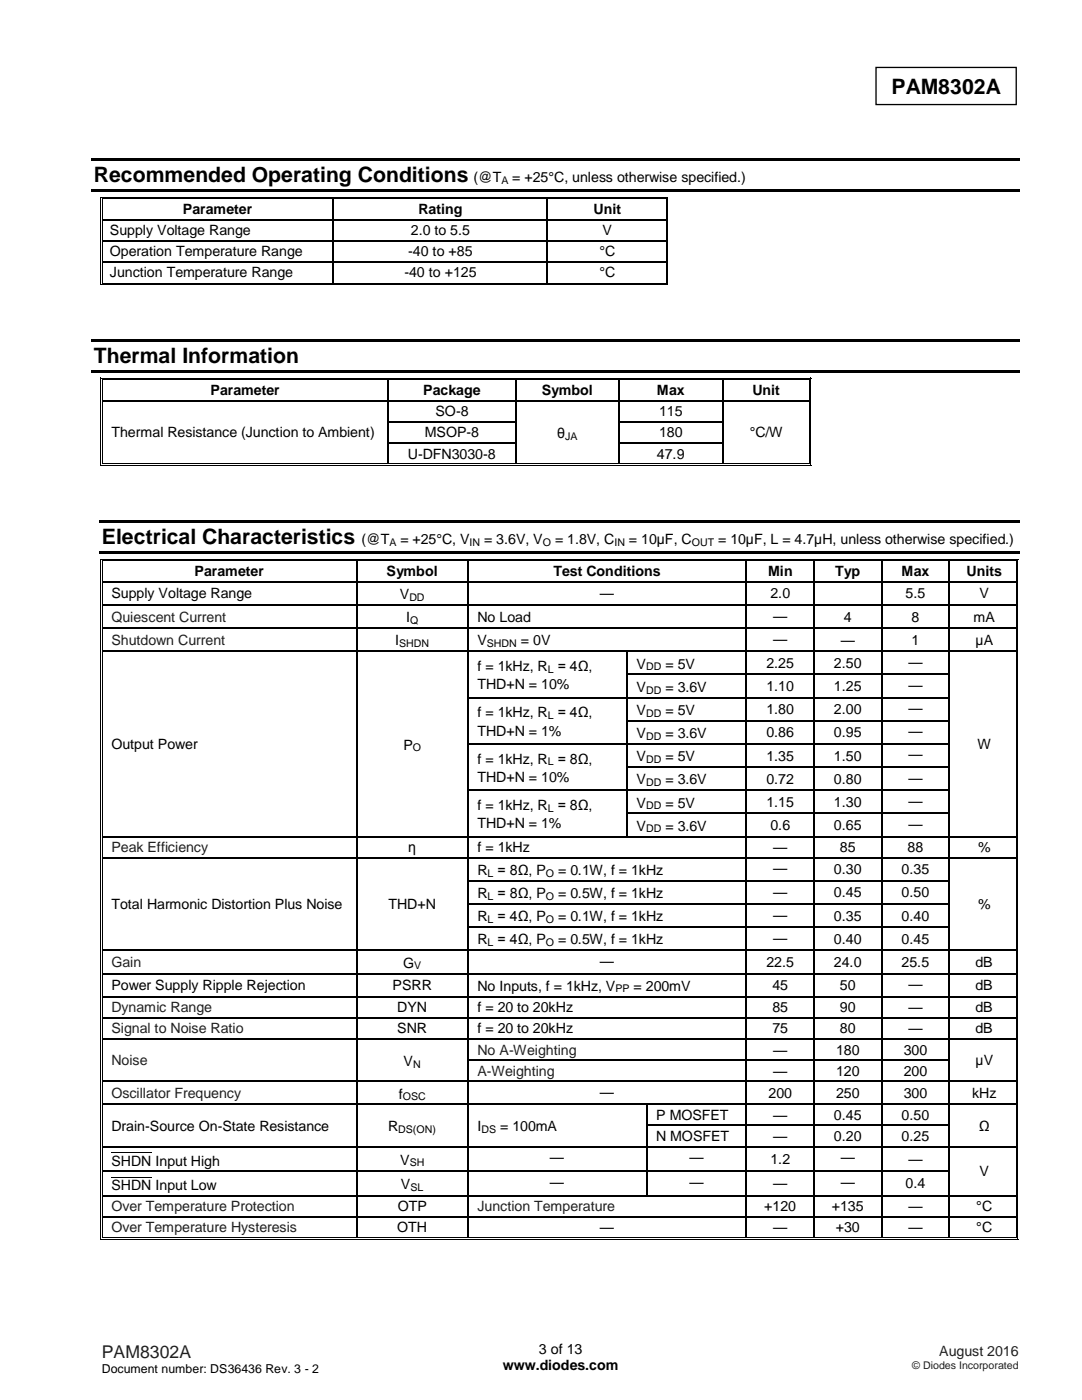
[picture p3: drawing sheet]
<svg xmlns="http://www.w3.org/2000/svg" width="216mm" height="279mm" viewBox="0 0 216 279" stroke-linecap="round" stroke-linejoin="round" font-family="sans-serif">
<defs><g id="words">
<g font-size="4.2">
<text x="177.9" y="18.8">PAM8302A</text>
<text x="18.7" y="36.4">Recommended Operating Conditions</text>
<text x="18.7" y="72.5">Thermal Information</text>
<text x="20.3" y="108.6">Electrical Characteristics</text>
</g>
<text font-size="3.5" fill="#231f20" x="20.3" y="270.9">PAM8302A</text>
<g font-size="2.8">
<text x="94.5" y="36.4">(@T</text>
<text x="102.2" y="36.4">= +25°C, unless otherwise specified.)</text>
<text x="21.9" y="47">Supply Voltage Range</text>
<text x="36.5" y="42.7">Parameter</text>
<text x="82" y="47">2.0 to 5.5</text>
<text x="83.5" y="42.7">Rating</text>
<text x="118.4" y="42.7">Unit</text>
<text x="120.3" y="47">V</text>
<text x="21.9" y="51.1">Operation Temperature Range</text>
<text x="81.5" y="51.1">-40 to +85</text>
<text x="119.6" y="51.1">°C</text>
<text x="21.9" y="55.4">Junction Temperature Range</text>
<text x="80.7" y="55.4">-40 to +125</text>
<text x="119.6" y="55.4">°C</text>
<text x="42" y="78.8">Parameter</text>
<text x="84.4" y="78.8">Package</text>
<text x="86.9" y="83.1">SO-8</text>
<text x="108.1" y="78.8">Symbol</text>
<text x="131.1" y="78.8">Max</text>
<text x="131.5" y="83.1">115</text>
<text x="150.1" y="78.8">Unit</text>
<text x="22.2" y="87.3">Thermal Resistance (Junction to Ambient)</text>
<text x="84.8" y="87.3">MSOP-8</text>
<text x="111.2" y="87.4">θ</text>
<text x="131.5" y="87.3">180</text>
<text x="149.6" y="87.3">°C/W</text>
<text x="81.4" y="91.5">U-DFN3030-8</text>
<text x="131.1" y="91.5">47.9</text>
<text x="72.2" y="108.6">(@T</text>
<text x="79.9" y="108.6">= +25°C, V</text>
<text x="96.6" y="108.6">= 3.6V, V</text>
<text x="110.8" y="108.6">= 1.8V, C</text>
<text x="125.5" y="108.6">= 10µF, C</text>
<text x="143.3" y="108.6">= 10µF, L = 4.7µH, unless otherwise specified.)</text>
<text x="22.2" y="119.4">Supply Voltage Range</text>
<text x="38.8" y="115">Parameter</text>
<text x="77.1" y="115">Symbol</text>
<text x="79.8" y="119.6">V</text>
<text x="110.5" y="115">Test Conditions</text>
<text x="119.7" y="119.4">—</text>
<text x="153.3" y="115">Min</text>
<text x="153.7" y="119.4">2.0</text>
<text x="166.7" y="115">Typ</text>
<text x="179.9" y="115">Max</text>
<text x="180.7" y="119.4">5.5</text>
<text x="192.9" y="115">Units</text>
<text x="195.4" y="119.4">V</text>
<text x="81" y="124.2">I</text>
<text x="95.3" y="124.1">No Load</text>
<text x="154.3" y="123.8">—</text>
<text x="168.4" y="124.1">4</text>
<text x="181.9" y="124.1">8</text>
<text x="194.3" y="124.1">mA</text>
<text x="78.8" y="128.8">I</text>
<text x="95.3" y="128.8">V</text>
<text x="103.9" y="128.8">= 0V</text>
<text x="154.3" y="128.5">—</text>
<text x="167.8" y="128.7">—</text>
<text x="181.9" y="128.7">1</text>
<text x="194.6" y="128.7">µA</text>
<text x="95.3" y="134">f = 1kHz, R = 4Ω,</text>
<text x="95.3" y="137.6">THD+N = 10%</text>
<text x="127" y="133.5">V</text>
<text x="132.8" y="133.5">= 5V</text>
<text x="152.9" y="133.3">2.25</text>
<text x="152.9" y="137.9">1.10</text>
<text x="166.4" y="133.3">2.50</text>
<text x="166.4" y="137.9">1.25</text>
<text x="181.3" y="133.1">—</text>
<text x="181.3" y="137.7">—</text>
<text x="95.3" y="143.2">f = 1kHz, R = 4Ω,</text>
<text x="127" y="138.1">V</text>
<text x="127" y="142.7">V</text>
<text x="132.8" y="138.1">= 3.6V</text>
<text x="132.8" y="142.7">= 5V</text>
<text x="152.9" y="142.6">1.80</text>
<text x="166.4" y="142.6">2.00</text>
<text x="181.3" y="142.3">—</text>
<text x="22.2" y="149.5">Output Power</text>
<text x="80.5" y="149.6">P</text>
<text x="95.3" y="146.8">THD+N = 1%</text>
<text x="127" y="147.3">V</text>
<text x="132.8" y="147.3">= 3.6V</text>
<text x="152.9" y="147.2">0.86</text>
<text x="166.4" y="147.2">0.95</text>
<text x="181.3" y="147">—</text>
<text x="195.1" y="149.5">W</text>
<text x="95.3" y="152.4">f = 1kHz, R = 8Ω,</text>
<text x="127" y="151.9">V</text>
<text x="132.8" y="151.9">= 5V</text>
<text x="152.9" y="151.8">1.35</text>
<text x="166.4" y="151.8">1.50</text>
<text x="181.3" y="151.6">—</text>
<text x="95.3" y="156.1">THD+N = 10%</text>
<text x="95.3" y="161.7">f = 1kHz, R = 8Ω,</text>
<text x="127" y="156.5">V</text>
<text x="127" y="161.2">V</text>
<text x="132.8" y="156.5">= 3.6V</text>
<text x="132.8" y="161.2">= 5V</text>
<text x="152.9" y="156.4">0.72</text>
<text x="152.9" y="161">1.15</text>
<text x="166.4" y="156.4">0.80</text>
<text x="166.4" y="161">1.30</text>
<text x="181.3" y="156.2">—</text>
<text x="181.3" y="160.8">—</text>
<text x="95.3" y="165.3">THD+N = 1%</text>
<text x="127" y="165.8">V</text>
<text x="132.8" y="165.8">= 3.6V</text>
<text x="153.7" y="165.6">0.6</text>
<text x="166.4" y="165.6">0.65</text>
<text x="181.3" y="165.5">—</text>
<text x="81.5" y="170.1">η</text>
<text x="95.3" y="170.1">f = 1kHz</text>
<text x="154.3" y="170.1">—</text>
<text x="167.6" y="170.1">85</text>
<text x="181.1" y="170.1">88</text>
<text x="195.1" y="170.1">%</text>
<text x="95.3" y="174.6">R = 8Ω, P</text>
<text x="95.3" y="179.3">R = 8Ω, P</text>
<text x="111.4" y="174.6">= 0.1W, f = 1kHz</text>
<text x="111.4" y="179.3">= 0.5W, f = 1kHz</text>
<text x="154.3" y="174.3">—</text>
<text x="154.3" y="178.9">—</text>
<text x="166.4" y="174.5">0.30</text>
<text x="166.4" y="179.1">0.45</text>
<text x="179.9" y="174.5">0.35</text>
<text x="179.9" y="179.1">0.50</text>
<text x="22.2" y="181.4">Total Harmonic Distortion Plus Noise</text>
<text x="77.5" y="181.4">THD+N</text>
<text x="95.3" y="183.9">R = 4Ω, P</text>
<text x="111.4" y="183.9">= 0.1W, f = 1kHz</text>
<text x="154.3" y="183.5">—</text>
<text x="166.4" y="183.8">0.35</text>
<text x="179.9" y="183.8">0.40</text>
<text x="195.1" y="181.4">%</text>
<text x="95.3" y="188.5">R = 4Ω, P</text>
<text x="111.4" y="188.5">= 0.5W, f = 1kHz</text>
<text x="154.3" y="188.2">—</text>
<text x="166.4" y="188.4">0.40</text>
<text x="179.9" y="188.4">0.45</text>
<text x="22.2" y="197.6">Power Supply Ripple Rejection</text>
<text x="78.3" y="197.6">PSRR</text>
<text x="80.5" y="193.1">G</text>
<text x="95.3" y="197.7">No Inputs, f = 1kHz, V</text>
<text x="119.7" y="192.8">—</text>
<text x="126.4" y="197.7">= 200mV</text>
<text x="152.9" y="193">22.5</text>
<text x="154.1" y="197.6">45</text>
<text x="166.4" y="193">24.0</text>
<text x="167.6" y="197.6">50</text>
<text x="179.9" y="193">25.5</text>
<text x="181.3" y="197.4">—</text>
<text x="194.6" y="193">dB</text>
<text x="194.6" y="197.6">dB</text>
<text x="79.3" y="202">DYN</text>
<text x="95.3" y="202">f = 20 to 20kHz</text>
<text x="154.1" y="202">85</text>
<text x="167.6" y="202">90</text>
<text x="181.3" y="202">—</text>
<text x="194.6" y="202">dB</text>
<text x="79.3" y="206.2">SNR</text>
<text x="95.3" y="206.2">f = 20 to 20kHz</text>
<text x="154.1" y="206.2">75</text>
<text x="167.6" y="206.2">80</text>
<text x="181.3" y="206.2">—</text>
<text x="194.6" y="206.2">dB</text>
<text x="80.5" y="212.7">V</text>
<text x="154.3" y="210.5">—</text>
<text x="154.3" y="214.7">—</text>
<text x="166.8" y="210.5">180</text>
<text x="166.8" y="214.7">120</text>
<text x="180.3" y="210.5">300</text>
<text x="180.3" y="214.7">200</text>
<text x="194.6" y="212.5">µV</text>
<text x="79.6" y="219.2">f</text>
<text x="119.7" y="218.9">—</text>
<text x="153.4" y="219.1">200</text>
<text x="166.8" y="219.1">250</text>
<text x="180.3" y="219.1">300</text>
<text x="194" y="219.1">kHz</text>
<text x="22.2" y="225.6">Drain-Source On-State Resistance</text>
<text x="77.4" y="225.8">R</text>
<text x="95.3" y="225.8">I</text>
<text x="99.8" y="225.8">= 100mA</text>
<text x="130.9" y="223.5">P MOSFET</text>
<text x="130.9" y="227.7">N MOSFET</text>
<text x="154.3" y="223.5">—</text>
<text x="154.3" y="227.7">—</text>
<text x="166.4" y="223.5">0.45</text>
<text x="166.4" y="227.7">0.20</text>
<text x="179.9" y="223.5">0.50</text>
<text x="179.9" y="227.7">0.25</text>
<text x="195.3" y="225.6">Ω</text>
<text x="22.2" y="232.6">SHD</text>
<text x="31" y="232.6">Input High</text>
<text x="79.9" y="232.4">V</text>
<text x="109.7" y="231.9">—</text>
<text x="137.6" y="231.9">—</text>
<text x="153.7" y="232.3">1.2</text>
<text x="167.8" y="231.9">—</text>
<text x="181.3" y="232.3">—</text>
<text x="22.2" y="237.5">SHD</text>
<text x="31" y="237.5">Input Low</text>
<text x="80" y="237.3">V</text>
<text x="109.7" y="236.8">—</text>
<text x="137.6" y="236.8">—</text>
<text x="154.3" y="237.2">—</text>
<text x="167.8" y="236.8">—</text>
<text x="180.7" y="237.2">0.4</text>
<text x="195.4" y="234.7">V</text>
<text x="79.3" y="245.9">OTH</text>
<text x="79.4" y="241.8">OTP</text>
<text x="119.7" y="245.9">—</text>
<text x="152.5" y="241.8">+120</text>
<text x="154.3" y="245.9">—</text>
<text x="166" y="241.8">+135</text>
<text x="166.8" y="245.9">+30</text>
<text x="181.3" y="241.8">—</text>
<text x="181.3" y="245.9">—</text>
<text x="194.8" y="241.8">°C</text>
<text x="194.8" y="245.9">°C</text>
<text x="100.3" y="273.5">www.diodes.com</text>
<text x="107.5" y="270.2">3 of 13</text>
</g>
<g font-size="2.8" fill="#231f20">
<text x="22.2" y="124.1">Quiescent Current</text>
<text x="22.2" y="128.7">Shutdown Current</text>
<text x="22.2" y="170.1">Peak Efficiency</text>
<text x="22.2" y="193">Gain</text>
<text x="22.2" y="202">Dynamic Range</text>
<text x="22.2" y="206.2">Signal to Noise Ratio</text>
<text x="22.2" y="212.5">Noise</text>
<text x="95.3" y="210.5">No A-Weighting</text>
<text x="95.3" y="214.7">A-Weighting</text>
<text x="22.2" y="219.1">Oscillator Frequency</text>
<text x="22.2" y="241.8">Over Temperature Protection</text>
<text x="22.2" y="245.9">Over Temperature Hysteresis</text>
<text x="95.3" y="241.8">Junction Temperature</text>
<text x="187.4" y="270.6">August 2016</text>
</g>
<text font-size="2.5" x="20.3" y="274">Document number: DS36436 Rev. 3 - 2</text>
<g font-size="2.1">
<text x="100.1" y="36.7">A</text>
<text x="112.8" y="87.8">JA</text>
<text x="77.7" y="109">A</text>
<text x="93.7" y="109">IN</text>
<text x="108.3" y="109">O</text>
<text x="122.6" y="109">IN</text>
<text x="138" y="109">OUT</text>
<text x="81.7" y="119.9">DD</text>
<text x="81.8" y="124.5">Q</text>
<text x="79.6" y="129.1">SHDN</text>
<text x="97.2" y="129.1">SHDN</text>
<text x="109.3" y="134.3">L</text>
<text x="128.9" y="133.8">DD</text>
<text x="109.3" y="143.5">L</text>
<text x="128.9" y="138.4">DD</text>
<text x="128.9" y="143">DD</text>
<text x="82.4" y="150">O</text>
<text x="128.9" y="147.6">DD</text>
<text x="109.3" y="152.8">L</text>
<text x="128.9" y="152.2">DD</text>
<text x="128.9" y="156.9">DD</text>
<text x="128.9" y="161.5">DD</text>
<text x="109.3" y="162">L</text>
<text x="128.9" y="166.1">DD</text>
<text x="97.3" y="174.9">L</text>
<text x="97.3" y="179.6">L</text>
<text x="108.9" y="174.9">O</text>
<text x="108.9" y="179.6">O</text>
<text x="97.3" y="184.2">L</text>
<text x="108.9" y="184.2">O</text>
<text x="97.3" y="188.8">L</text>
<text x="108.9" y="188.8">O</text>
<text x="82.7" y="193.4">V</text>
<text x="122.8" y="198.1">PP</text>
<text x="82.4" y="213">N</text>
<text x="80.4" y="219.6">OSC</text>
<text x="79.5" y="226.1">DS(ON)</text>
<text x="96.1" y="226.1">DS</text>
<text x="81.8" y="232.7">SH</text>
<text x="81.9" y="237.7">SL</text>
</g>
<text font-size="2.1" fill="#231f20" x="182" y="273.2">© Diodes Incorporated</text>
</g></defs>
<path d="M174.8 13.5h28v7.4h-28z" fill="none" stroke="#000" stroke-width=".26"/>
<g fill="#000">
<path d="M18.2 31.5h185.2v.6h-185.2z" fill-rule="evenodd"/>
<path d="M18.2 37.7h185.2v.5h-185.2z" fill-rule="evenodd"/>
<path d="M20.1 39.3h.1v.5h-.1z" fill-rule="evenodd"/>
<path d="M20.1 39.3h.5v.1h-.5z" fill-rule="evenodd"/>
<path d="M20.4 39.6h.2v.2h-.2z" fill-rule="evenodd"/>
<path d="M20.4 39.6h.2v.2h-.2z" fill-rule="evenodd"/>
<path d="M66.3 39.8h.2z" fill-rule="evenodd"/>
<path d="M66.3 39.3h.5v.1h-.5z" fill-rule="evenodd"/>
<path d="M66.3 39.6h.5v.2h-.5z" fill-rule="evenodd"/>
<path d="M109.1 39.8h.3z" fill-rule="evenodd"/>
<path d="M109.1 39.3h.5v.1h-.5z" fill-rule="evenodd"/>
<path d="M109.1 39.6h.5v.2h-.5z" fill-rule="evenodd"/>
<path d="M132.8 39.3h.5v.1h-.5z" fill-rule="evenodd"/>
<path d="M132.8 39.6h.2v.2h-.2z" fill-rule="evenodd"/>
<path d="M132.8 39.6h.2v.2h-.2z" fill-rule="evenodd"/>
<path d="M133.2 39.3h.1v.5h-.1z" fill-rule="evenodd"/>
<path d="M20.1 43.7h.1v.2h-.1z" fill-rule="evenodd"/>
<path d="M20.1 47.9h.1v.3h-.1z" fill-rule="evenodd"/>
<path d="M20.1 52.2h.1v.2h-.1z" fill-rule="evenodd"/>
<path d="M20.1 56.4h.1v.5h-.1z" fill-rule="evenodd"/>
<path d="M20.1 56.7h.5v.2h-.5z" fill-rule="evenodd"/>
<path d="M20.4 43.7h.2v.2h-.2z" fill-rule="evenodd"/>
<path d="M20.4 47.9h.2v.3h-.2z" fill-rule="evenodd"/>
<path d="M20.4 52.2h.2v.2h-.2z" fill-rule="evenodd"/>
<path d="M20.4 56.4h.2v.2h-.2z" fill-rule="evenodd"/>
<path d="M20.4 56.4h.2v.2h-.2z" fill-rule="evenodd"/>
<path d="M66.3 43.7h.2v.2h-.2z" fill-rule="evenodd"/>
<path d="M66.3 47.9h.2v.3h-.2z" fill-rule="evenodd"/>
<path d="M66.3 52.2h.2v.2h-.2z" fill-rule="evenodd"/>
<path d="M66.3 56.4h.5v.2h-.5z" fill-rule="evenodd"/>
<path d="M66.3 56.7h.5v.2h-.5z" fill-rule="evenodd"/>
<path d="M109.1 43.7h.3v.2h-.3z" fill-rule="evenodd"/>
<path d="M109.1 47.9h.3v.3h-.3z" fill-rule="evenodd"/>
<path d="M109.1 52.2h.3v.2h-.3z" fill-rule="evenodd"/>
<path d="M109.1 56.4h.5v.2h-.5z" fill-rule="evenodd"/>
<path d="M109.1 56.7h.5v.2h-.5z" fill-rule="evenodd"/>
<path d="M132.8 43.7h.2v.2h-.2z" fill-rule="evenodd"/>
<path d="M132.8 47.9h.2v.3h-.2z" fill-rule="evenodd"/>
<path d="M132.8 52.2h.2v.2h-.2z" fill-rule="evenodd"/>
<path d="M132.8 56.7h.5v.2h-.5z" fill-rule="evenodd"/>
<path d="M132.8 56.4h.2v.2h-.2z" fill-rule="evenodd"/>
<path d="M132.8 56.4h.2v.2h-.2z" fill-rule="evenodd"/>
<path d="M133.2 43.7h.1v.2h-.1z" fill-rule="evenodd"/>
<path d="M133.2 47.9h.1v.3h-.1z" fill-rule="evenodd"/>
<path d="M133.2 52.2h.1v.2h-.1z" fill-rule="evenodd"/>
<path d="M133.2 56.4h.1v.5h-.1z" fill-rule="evenodd"/>
<path d="M18.2 67.7h185.2v.5h-185.2z" fill-rule="evenodd"/>
<path d="M18.2 73.8h185.2v.5h-185.2z" fill-rule="evenodd"/>
<path d="M20.1 75.4h.1v.5h-.1z" fill-rule="evenodd"/>
<path d="M20.1 75.4h.5v.1h-.5z" fill-rule="evenodd"/>
<path d="M20.4 75.7h.2v.2h-.2z" fill-rule="evenodd"/>
<path d="M20.4 75.7h.2v.2h-.2z" fill-rule="evenodd"/>
<path d="M77.4 75.9h.2z" fill-rule="evenodd"/>
<path d="M77.4 75.4h.5v.1h-.5z" fill-rule="evenodd"/>
<path d="M77.4 75.7h.5v.2h-.5z" fill-rule="evenodd"/>
<path d="M102.8 75.9h.2z" fill-rule="evenodd"/>
<path d="M102.8 75.4h.5v.1h-.5z" fill-rule="evenodd"/>
<path d="M102.8 75.7h.5v.2h-.5z" fill-rule="evenodd"/>
<path d="M123.4 75.9h.3z" fill-rule="evenodd"/>
<path d="M123.4 75.4h.5v.1h-.5z" fill-rule="evenodd"/>
<path d="M123.4 75.7h.5v.2h-.5z" fill-rule="evenodd"/>
<path d="M144 75.9h.3z" fill-rule="evenodd"/>
<path d="M144 75.4h.6v.1h-.6z" fill-rule="evenodd"/>
<path d="M144 75.7h.6v.2h-.6z" fill-rule="evenodd"/>
<path d="M161.4 75.4h.5v.1h-.5z" fill-rule="evenodd"/>
<path d="M161.4 75.7h.2v.2h-.2z" fill-rule="evenodd"/>
<path d="M161.4 75.7h.2v.2h-.2z" fill-rule="evenodd"/>
<path d="M161.7 75.4h.2v.5h-.2z" fill-rule="evenodd"/>
<path d="M20.1 79.8h.1v.3h-.1z" fill-rule="evenodd"/>
<path d="M20.1 84.1h.1v.2h-.1z" fill-rule="evenodd"/>
<path d="M20.1 88.3h.1v.2h-.1z" fill-rule="evenodd"/>
<path d="M20.1 92.5h.1v.5h-.1z" fill-rule="evenodd"/>
<path d="M20.1 92.9h.5v.1h-.5z" fill-rule="evenodd"/>
<path d="M20.4 79.8h.2v.3h-.2z" fill-rule="evenodd"/>
<path d="M20.4 84.1h.2v.2h-.2z" fill-rule="evenodd"/>
<path d="M20.4 88.3h.2v.2h-.2z" fill-rule="evenodd"/>
<path d="M20.4 92.5h.2v.2h-.2z" fill-rule="evenodd"/>
<path d="M20.4 92.5h.2v.2h-.2z" fill-rule="evenodd"/>
<path d="M77.4 79.8h.2v.3h-.2z" fill-rule="evenodd"/>
<path d="M77.4 84.1h.2v.2h-.2z" fill-rule="evenodd"/>
<path d="M77.4 88.3h.2v.2h-.2z" fill-rule="evenodd"/>
<path d="M77.4 92.5h.5v.2h-.5z" fill-rule="evenodd"/>
<path d="M77.4 92.9h.5v.1h-.5z" fill-rule="evenodd"/>
<path d="M102.8 79.8h.2v.3h-.2z" fill-rule="evenodd"/>
<path d="M102.8 84.1h.2v.2h-.2z" fill-rule="evenodd"/>
<path d="M102.8 88.3h.2v.2h-.2z" fill-rule="evenodd"/>
<path d="M102.8 92.5h.5v.2h-.5z" fill-rule="evenodd"/>
<path d="M102.8 92.9h.5v.1h-.5z" fill-rule="evenodd"/>
<path d="M123.4 79.8h.3v.3h-.3z" fill-rule="evenodd"/>
<path d="M123.4 84.1h.3v.2h-.3z" fill-rule="evenodd"/>
<path d="M123.4 88.3h.3v.2h-.3z" fill-rule="evenodd"/>
<path d="M123.4 92.5h.5v.2h-.5z" fill-rule="evenodd"/>
<path d="M123.4 92.9h.5v.1h-.5z" fill-rule="evenodd"/>
<path d="M144 79.8h.3v.3h-.3z" fill-rule="evenodd"/>
<path d="M144 84.1h.3v.2h-.3z" fill-rule="evenodd"/>
<path d="M144 88.3h.3v.2h-.3z" fill-rule="evenodd"/>
<path d="M144 92.5h.6v.2h-.6z" fill-rule="evenodd"/>
<path d="M144 92.9h.6v.1h-.6z" fill-rule="evenodd"/>
<path d="M161.4 79.8h.2v.3h-.2z" fill-rule="evenodd"/>
<path d="M161.4 84.1h.2v.2h-.2z" fill-rule="evenodd"/>
<path d="M161.4 88.3h.2v.2h-.2z" fill-rule="evenodd"/>
<path d="M161.4 92.9h.5v.1h-.5z" fill-rule="evenodd"/>
<path d="M161.4 92.5h.2v.2h-.2z" fill-rule="evenodd"/>
<path d="M161.4 92.5h.2v.2h-.2z" fill-rule="evenodd"/>
<path d="M161.7 79.8h.2v.3h-.2z" fill-rule="evenodd"/>
<path d="M161.7 84.1h.2v.2h-.2z" fill-rule="evenodd"/>
<path d="M161.7 88.3h.2v.2h-.2z" fill-rule="evenodd"/>
<path d="M161.7 92.5h.2v.5h-.2z" fill-rule="evenodd"/>
<path d="M19.8 103.8h183.7v.5h-183.7z" fill-rule="evenodd"/>
<path d="M19.8 110h183.7v.5h-183.7z" fill-rule="evenodd"/>
<path d="M20.1 111.5h.1v.6h-.1z" fill-rule="evenodd"/>
<path d="M20.1 111.5h.5v.2h-.5z" fill-rule="evenodd"/>
<path d="M20.1 116h.1v.3h-.1z" fill-rule="evenodd"/>
<path d="M20.4 111.9h.2v.2h-.2z" fill-rule="evenodd"/>
<path d="M20.4 111.9h.2v.1h-.2z" fill-rule="evenodd"/>
<path d="M20.4 116h.2v.3h-.2z" fill-rule="evenodd"/>
<path d="M71 112l.3 .1z" fill-rule="evenodd"/>
<path d="M71 111.5h.5v.2h-.5z" fill-rule="evenodd"/>
<path d="M71 111.9h.5v.1h-.5z" fill-rule="evenodd"/>
<path d="M71 116h.3v.3h-.3z" fill-rule="evenodd"/>
<path d="M93.2 112l.3 .1z" fill-rule="evenodd"/>
<path d="M93.2 111.5h.5v.2h-.5z" fill-rule="evenodd"/>
<path d="M93.2 111.9h.5v.1h-.5z" fill-rule="evenodd"/>
<path d="M93.2 116h.3v.3h-.3z" fill-rule="evenodd"/>
<path d="M148.8 112l.3 .1z" fill-rule="evenodd"/>
<path d="M148.8 111.5h.5v.2h-.5z" fill-rule="evenodd"/>
<path d="M148.8 111.9h.5v.1h-.5z" fill-rule="evenodd"/>
<path d="M148.8 116h.3v.3h-.3z" fill-rule="evenodd"/>
<path d="M162.3 112l.2 .1z" fill-rule="evenodd"/>
<path d="M162.3 111.5h.5v.2h-.5z" fill-rule="evenodd"/>
<path d="M162.3 111.9h.5v.1h-.5z" fill-rule="evenodd"/>
<path d="M162.3 116h.2v.3h-.2z" fill-rule="evenodd"/>
<path d="M175.8 112l.3 .1z" fill-rule="evenodd"/>
<path d="M175.8 111.5h.5v.2h-.5z" fill-rule="evenodd"/>
<path d="M175.8 111.9h.5v.1h-.5z" fill-rule="evenodd"/>
<path d="M175.8 116h.3v.3h-.3z" fill-rule="evenodd"/>
<path d="M189.3 112l.3 .1z" fill-rule="evenodd"/>
<path d="M189.3 111.5h.5v.2h-.5z" fill-rule="evenodd"/>
<path d="M189.3 111.9h.5v.1h-.5z" fill-rule="evenodd"/>
<path d="M189.3 116h.3v.3h-.3z" fill-rule="evenodd"/>
<path d="M202.7 111.5h.5v.2h-.5z" fill-rule="evenodd"/>
<path d="M202.7 111.9h.2v.2h-.2z" fill-rule="evenodd"/>
<path d="M202.7 111.9h.2v.1h-.2z" fill-rule="evenodd"/>
<path d="M202.7 116h.2v.3h-.2z" fill-rule="evenodd"/>
<path d="M203 111.5h.2v.6h-.2z" fill-rule="evenodd"/>
<path d="M203 116h.2v.3h-.2z" fill-rule="evenodd"/>
<path d="M20.1 120.6h.1v.3h-.1z" fill-rule="evenodd"/>
<path d="M20.1 125.2h.1v.3h-.1z" fill-rule="evenodd"/>
<path d="M20.1 129.9h.1v.2h-.1z" fill-rule="evenodd"/>
<path d="M20.1 134.5h.1v.2h-.1z" fill-rule="evenodd"/>
<path d="M20.1 139.1h.1v.3h-.1z" fill-rule="evenodd"/>
<path d="M20.4 120.6h.2v.3h-.2z" fill-rule="evenodd"/>
<path d="M20.4 125.2h.2v.3h-.2z" fill-rule="evenodd"/>
<path d="M20.4 129.9h.2v.2h-.2z" fill-rule="evenodd"/>
<path d="M20.4 134.5h.2v.2h-.2z" fill-rule="evenodd"/>
<path d="M20.4 139.1h.2v.3h-.2z" fill-rule="evenodd"/>
<path d="M71 120.6h.3v.3h-.3z" fill-rule="evenodd"/>
<path d="M71 125.2h.3v.3h-.3z" fill-rule="evenodd"/>
<path d="M71 129.9h.3v.2h-.3z" fill-rule="evenodd"/>
<path d="M71 134.5h.3v.2h-.3z" fill-rule="evenodd"/>
<path d="M71 139.1h.3v.3h-.3z" fill-rule="evenodd"/>
<path d="M93.2 120.6h.3v.3h-.3z" fill-rule="evenodd"/>
<path d="M93.2 125.2h.3v.3h-.3z" fill-rule="evenodd"/>
<path d="M93.2 129.9h.3v.2h-.3z" fill-rule="evenodd"/>
<path d="M93.2 134.5h.3v.2h-.3z" fill-rule="evenodd"/>
<path d="M93.2 139.1h.3v.3h-.3z" fill-rule="evenodd"/>
<path d="M125 129.9h.2v.2h-.2z" fill-rule="evenodd"/>
<path d="M125 134.5h.2v.2h-.2z" fill-rule="evenodd"/>
<path d="M125 139.1h.2v.3h-.2z" fill-rule="evenodd"/>
<path d="M148.8 120.6h.3v.3h-.3z" fill-rule="evenodd"/>
<path d="M148.8 125.2h.3v.3h-.3z" fill-rule="evenodd"/>
<path d="M148.8 129.9h.3v.2h-.3z" fill-rule="evenodd"/>
<path d="M148.8 134.5h.3v.2h-.3z" fill-rule="evenodd"/>
<path d="M148.8 139.1h.3v.3h-.3z" fill-rule="evenodd"/>
<path d="M162.3 120.6h.2v.3h-.2z" fill-rule="evenodd"/>
<path d="M162.3 125.2h.2v.3h-.2z" fill-rule="evenodd"/>
<path d="M162.3 129.9h.2v.2h-.2z" fill-rule="evenodd"/>
<path d="M162.3 134.5h.2v.2h-.2z" fill-rule="evenodd"/>
<path d="M162.3 139.1h.2v.3h-.2z" fill-rule="evenodd"/>
<path d="M175.8 120.6h.3v.3h-.3z" fill-rule="evenodd"/>
<path d="M175.8 125.2h.3v.3h-.3z" fill-rule="evenodd"/>
<path d="M175.8 129.9h.3v.2h-.3z" fill-rule="evenodd"/>
<path d="M175.8 134.5h.3v.2h-.3z" fill-rule="evenodd"/>
<path d="M175.8 139.1h.3v.3h-.3z" fill-rule="evenodd"/>
<path d="M189.3 120.6h.3v.3h-.3z" fill-rule="evenodd"/>
<path d="M189.3 125.2h.3v.3h-.3z" fill-rule="evenodd"/>
<path d="M189.3 129.9h.3v.2h-.3z" fill-rule="evenodd"/>
<path d="M189.3 134.5h.3v.2h-.3z" fill-rule="evenodd"/>
<path d="M189.3 139.1h.3v.3h-.3z" fill-rule="evenodd"/>
<path d="M202.7 120.6h.2v.3h-.2z" fill-rule="evenodd"/>
<path d="M202.7 125.2h.2v.3h-.2z" fill-rule="evenodd"/>
<path d="M202.7 129.9h.2v.2h-.2z" fill-rule="evenodd"/>
<path d="M202.7 134.5h.2v.2h-.2z" fill-rule="evenodd"/>
<path d="M202.7 139.1h.2v.3h-.2z" fill-rule="evenodd"/>
<path d="M203 120.6h.2v.3h-.2z" fill-rule="evenodd"/>
<path d="M203 125.2h.2v.3h-.2z" fill-rule="evenodd"/>
<path d="M203 129.9h.2v.2h-.2z" fill-rule="evenodd"/>
<path d="M203 134.5h.2v.2h-.2z" fill-rule="evenodd"/>
<path d="M203 139.1h.2v.3h-.2z" fill-rule="evenodd"/>
<path d="M20.1 143.7h.1v.3h-.1z" fill-rule="evenodd"/>
<path d="M20.1 148.4h.1v.2h-.1z" fill-rule="evenodd"/>
<path d="M20.1 153h.1v.2h-.1z" fill-rule="evenodd"/>
<path d="M20.1 157.6h.1v.2h-.1z" fill-rule="evenodd"/>
<path d="M20.4 143.7h.2v.3h-.2z" fill-rule="evenodd"/>
<path d="M20.4 148.4h.2v.2h-.2z" fill-rule="evenodd"/>
<path d="M20.4 153h.2v.2h-.2z" fill-rule="evenodd"/>
<path d="M20.4 157.6h.2v.2h-.2z" fill-rule="evenodd"/>
<path d="M71 143.7h.3v.3h-.3z" fill-rule="evenodd"/>
<path d="M71 148.4h.3v.2h-.3z" fill-rule="evenodd"/>
<path d="M71 153h.3v.2h-.3z" fill-rule="evenodd"/>
<path d="M71 157.6h.3v.2h-.3z" fill-rule="evenodd"/>
<path d="M93.2 143.7h.3v.3h-.3z" fill-rule="evenodd"/>
<path d="M93.2 148.4h.3v.2h-.3z" fill-rule="evenodd"/>
<path d="M93.2 153h.3v.2h-.3z" fill-rule="evenodd"/>
<path d="M93.2 157.6h.3v.2h-.3z" fill-rule="evenodd"/>
<path d="M125 143.7h.2v.3h-.2z" fill-rule="evenodd"/>
<path d="M125 148.4h.2v.2h-.2z" fill-rule="evenodd"/>
<path d="M125 153h.2v.2h-.2z" fill-rule="evenodd"/>
<path d="M125 157.6h.2v.2h-.2z" fill-rule="evenodd"/>
<path d="M148.8 143.7h.3v.3h-.3z" fill-rule="evenodd"/>
<path d="M148.8 148.4h.3v.2h-.3z" fill-rule="evenodd"/>
<path d="M148.8 153h.3v.2h-.3z" fill-rule="evenodd"/>
<path d="M148.8 157.6h.3v.2h-.3z" fill-rule="evenodd"/>
<path d="M162.3 143.7h.2v.3h-.2z" fill-rule="evenodd"/>
<path d="M162.3 148.4h.2v.2h-.2z" fill-rule="evenodd"/>
<path d="M162.3 153h.2v.2h-.2z" fill-rule="evenodd"/>
<path d="M162.3 157.6h.2v.2h-.2z" fill-rule="evenodd"/>
<path d="M175.8 143.7h.3v.3h-.3z" fill-rule="evenodd"/>
<path d="M175.8 148.4h.3v.2h-.3z" fill-rule="evenodd"/>
<path d="M175.8 153h.3v.2h-.3z" fill-rule="evenodd"/>
<path d="M175.8 157.6h.3v.2h-.3z" fill-rule="evenodd"/>
<path d="M189.3 143.7h.3v.3h-.3z" fill-rule="evenodd"/>
<path d="M189.3 148.4h.3v.2h-.3z" fill-rule="evenodd"/>
<path d="M189.3 153h.3v.2h-.3z" fill-rule="evenodd"/>
<path d="M189.3 157.6h.3v.2h-.3z" fill-rule="evenodd"/>
<path d="M202.7 143.7h.2v.3h-.2z" fill-rule="evenodd"/>
<path d="M202.7 148.4h.2v.2h-.2z" fill-rule="evenodd"/>
<path d="M202.7 153h.2v.2h-.2z" fill-rule="evenodd"/>
<path d="M202.7 157.6h.2v.2h-.2z" fill-rule="evenodd"/>
<path d="M203 143.7h.2v.3h-.2z" fill-rule="evenodd"/>
<path d="M203 148.4h.2v.2h-.2z" fill-rule="evenodd"/>
<path d="M203 153h.2v.2h-.2z" fill-rule="evenodd"/>
<path d="M203 157.6h.2v.2h-.2z" fill-rule="evenodd"/>
<path d="M20.1 162.2h.1v.3h-.1z" fill-rule="evenodd"/>
<path d="M20.1 166.9h.1v.2h-.1z" fill-rule="evenodd"/>
<path d="M20.1 171.1h.1v.2h-.1z" fill-rule="evenodd"/>
<path d="M20.1 175.7h.1v.2h-.1z" fill-rule="evenodd"/>
<path d="M20.4 162.2h.2v.3h-.2z" fill-rule="evenodd"/>
<path d="M20.4 166.9h.2v.2h-.2z" fill-rule="evenodd"/>
<path d="M20.4 171.1h.2v.2h-.2z" fill-rule="evenodd"/>
<path d="M20.4 175.7h.2v.2h-.2z" fill-rule="evenodd"/>
<path d="M71 162.2h.3v.3h-.3z" fill-rule="evenodd"/>
<path d="M71 166.9h.3v.2h-.3z" fill-rule="evenodd"/>
<path d="M71 171.1h.3v.2h-.3z" fill-rule="evenodd"/>
<path d="M71 175.7h.3v.2h-.3z" fill-rule="evenodd"/>
<path d="M93.2 162.2h.3v.3h-.3z" fill-rule="evenodd"/>
<path d="M93.2 166.9h.3v.2h-.3z" fill-rule="evenodd"/>
<path d="M93.2 171.1h.3v.2h-.3z" fill-rule="evenodd"/>
<path d="M93.2 175.7h.3v.2h-.3z" fill-rule="evenodd"/>
<path d="M125 162.2h.2v.3h-.2z" fill-rule="evenodd"/>
<path d="M125 166.9h.2v.2h-.2z" fill-rule="evenodd"/>
<path d="M148.8 162.2h.3v.3h-.3z" fill-rule="evenodd"/>
<path d="M148.8 166.9h.3v.2h-.3z" fill-rule="evenodd"/>
<path d="M148.8 171.1h.3v.2h-.3z" fill-rule="evenodd"/>
<path d="M148.8 175.7h.3v.2h-.3z" fill-rule="evenodd"/>
<path d="M162.3 162.2h.2v.3h-.2z" fill-rule="evenodd"/>
<path d="M162.3 166.9h.2v.2h-.2z" fill-rule="evenodd"/>
<path d="M162.3 171.1h.2v.2h-.2z" fill-rule="evenodd"/>
<path d="M162.3 175.7h.2v.2h-.2z" fill-rule="evenodd"/>
<path d="M175.8 162.2h.3v.3h-.3z" fill-rule="evenodd"/>
<path d="M175.8 166.9h.3v.2h-.3z" fill-rule="evenodd"/>
<path d="M175.8 171.1h.3v.2h-.3z" fill-rule="evenodd"/>
<path d="M175.8 175.7h.3v.2h-.3z" fill-rule="evenodd"/>
<path d="M189.3 162.2h.3v.3h-.3z" fill-rule="evenodd"/>
<path d="M189.3 166.9h.3v.2h-.3z" fill-rule="evenodd"/>
<path d="M189.3 171.1h.3v.2h-.3z" fill-rule="evenodd"/>
<path d="M189.3 175.7h.3v.2h-.3z" fill-rule="evenodd"/>
<path d="M202.7 162.2h.2v.3h-.2z" fill-rule="evenodd"/>
<path d="M202.7 166.9h.2v.2h-.2z" fill-rule="evenodd"/>
<path d="M202.7 171.1h.2v.2h-.2z" fill-rule="evenodd"/>
<path d="M202.7 175.7h.2v.2h-.2z" fill-rule="evenodd"/>
<path d="M203 162.2h.2v.3h-.2z" fill-rule="evenodd"/>
<path d="M203 166.9h.2v.2h-.2z" fill-rule="evenodd"/>
<path d="M203 171.1h.2v.2h-.2z" fill-rule="evenodd"/>
<path d="M203 175.7h.2v.2h-.2z" fill-rule="evenodd"/>
<path d="M20.1 180.3h.1v.2h-.1z" fill-rule="evenodd"/>
<path d="M20.1 184.9h.1v.3h-.1z" fill-rule="evenodd"/>
<path d="M20.1 189.6h.1v.2h-.1z" fill-rule="evenodd"/>
<path d="M20.1 194.2h.1v.2h-.1z" fill-rule="evenodd"/>
<path d="M20.1 198.8h.1v.2h-.1z" fill-rule="evenodd"/>
<path d="M20.4 180.3h.2v.2h-.2z" fill-rule="evenodd"/>
<path d="M20.4 184.9h.2v.3h-.2z" fill-rule="evenodd"/>
<path d="M20.4 189.6h.2v.2h-.2z" fill-rule="evenodd"/>
<path d="M20.4 194.2h.2v.2h-.2z" fill-rule="evenodd"/>
<path d="M20.4 198.8h.2v.2h-.2z" fill-rule="evenodd"/>
<path d="M71 180.3h.3v.2h-.3z" fill-rule="evenodd"/>
<path d="M71 184.9h.3v.3h-.3z" fill-rule="evenodd"/>
<path d="M71 189.6h.3v.2h-.3z" fill-rule="evenodd"/>
<path d="M71 194.2h.3v.2h-.3z" fill-rule="evenodd"/>
<path d="M71 198.8h.3v.2h-.3z" fill-rule="evenodd"/>
<path d="M93.2 180.3h.3v.2h-.3z" fill-rule="evenodd"/>
<path d="M93.2 184.9h.3v.3h-.3z" fill-rule="evenodd"/>
<path d="M93.2 189.6h.3v.2h-.3z" fill-rule="evenodd"/>
<path d="M93.2 194.2h.3v.2h-.3z" fill-rule="evenodd"/>
<path d="M93.2 198.8h.3v.2h-.3z" fill-rule="evenodd"/>
<path d="M148.8 180.3h.3v.2h-.3z" fill-rule="evenodd"/>
<path d="M148.8 184.9h.3v.3h-.3z" fill-rule="evenodd"/>
<path d="M148.8 189.6h.3v.2h-.3z" fill-rule="evenodd"/>
<path d="M148.8 194.2h.3v.2h-.3z" fill-rule="evenodd"/>
<path d="M148.8 198.8h.3v.2h-.3z" fill-rule="evenodd"/>
<path d="M162.3 180.3h.2v.2h-.2z" fill-rule="evenodd"/>
<path d="M162.3 184.9h.2v.3h-.2z" fill-rule="evenodd"/>
<path d="M162.3 189.6h.2v.2h-.2z" fill-rule="evenodd"/>
<path d="M162.3 194.2h.2v.2h-.2z" fill-rule="evenodd"/>
<path d="M162.3 198.8h.2v.2h-.2z" fill-rule="evenodd"/>
<path d="M175.8 180.3h.3v.2h-.3z" fill-rule="evenodd"/>
<path d="M175.8 184.9h.3v.3h-.3z" fill-rule="evenodd"/>
<path d="M175.8 189.6h.3v.2h-.3z" fill-rule="evenodd"/>
<path d="M175.8 194.2h.3v.2h-.3z" fill-rule="evenodd"/>
<path d="M175.8 198.8h.3v.2h-.3z" fill-rule="evenodd"/>
<path d="M189.3 180.3h.3v.2h-.3z" fill-rule="evenodd"/>
<path d="M189.3 184.9h.3v.3h-.3z" fill-rule="evenodd"/>
<path d="M189.3 189.6h.3v.2h-.3z" fill-rule="evenodd"/>
<path d="M189.3 194.2h.3v.2h-.3z" fill-rule="evenodd"/>
<path d="M189.3 198.8h.3v.2h-.3z" fill-rule="evenodd"/>
<path d="M202.7 180.3h.2v.2h-.2z" fill-rule="evenodd"/>
<path d="M202.7 184.9h.2v.3h-.2z" fill-rule="evenodd"/>
<path d="M202.7 189.6h.2v.2h-.2z" fill-rule="evenodd"/>
<path d="M202.7 194.2h.2v.2h-.2z" fill-rule="evenodd"/>
<path d="M202.7 198.8h.2v.2h-.2z" fill-rule="evenodd"/>
<path d="M203 180.3h.2v.2h-.2z" fill-rule="evenodd"/>
<path d="M203 184.9h.2v.3h-.2z" fill-rule="evenodd"/>
<path d="M203 189.6h.2v.2h-.2z" fill-rule="evenodd"/>
<path d="M203 194.2h.2v.2h-.2z" fill-rule="evenodd"/>
<path d="M203 198.8h.2v.2h-.2z" fill-rule="evenodd"/>
<path d="M20.1 203h.1v.3h-.1z" fill-rule="evenodd"/>
<path d="M20.1 207.2h.1v.3h-.1z" fill-rule="evenodd"/>
<path d="M20.1 211.4h.1v.3h-.1z" fill-rule="evenodd"/>
<path d="M20.1 215.6h.1v.3h-.1z" fill-rule="evenodd"/>
<path d="M20.4 203h.2v.3h-.2z" fill-rule="evenodd"/>
<path d="M20.4 207.2h.2v.3h-.2z" fill-rule="evenodd"/>
<path d="M20.4 211.4h.2v.3h-.2z" fill-rule="evenodd"/>
<path d="M20.4 215.6h.2v.3h-.2z" fill-rule="evenodd"/>
<path d="M71 203h.3v.3h-.3z" fill-rule="evenodd"/>
<path d="M71 207.2h.3v.3h-.3z" fill-rule="evenodd"/>
<path d="M71 211.4h.3v.3h-.3z" fill-rule="evenodd"/>
<path d="M71 215.6h.3v.3h-.3z" fill-rule="evenodd"/>
<path d="M93.2 203h.3v.3h-.3z" fill-rule="evenodd"/>
<path d="M93.2 207.2h.3v.3h-.3z" fill-rule="evenodd"/>
<path d="M93.2 211.4h.3v.3h-.3z" fill-rule="evenodd"/>
<path d="M93.2 215.6h.3v.3h-.3z" fill-rule="evenodd"/>
<path d="M148.8 203h.3v.3h-.3z" fill-rule="evenodd"/>
<path d="M148.8 207.2h.3v.3h-.3z" fill-rule="evenodd"/>
<path d="M148.8 211.4h.3v.3h-.3z" fill-rule="evenodd"/>
<path d="M148.8 215.6h.3v.3h-.3z" fill-rule="evenodd"/>
<path d="M162.3 203h.2v.3h-.2z" fill-rule="evenodd"/>
<path d="M162.3 207.2h.2v.3h-.2z" fill-rule="evenodd"/>
<path d="M162.3 211.4h.2v.3h-.2z" fill-rule="evenodd"/>
<path d="M162.3 215.6h.2v.3h-.2z" fill-rule="evenodd"/>
<path d="M175.8 203h.3v.3h-.3z" fill-rule="evenodd"/>
<path d="M175.8 207.2h.3v.3h-.3z" fill-rule="evenodd"/>
<path d="M175.8 211.4h.3v.3h-.3z" fill-rule="evenodd"/>
<path d="M175.8 215.6h.3v.3h-.3z" fill-rule="evenodd"/>
<path d="M189.3 203h.3v.3h-.3z" fill-rule="evenodd"/>
<path d="M189.3 207.2h.3v.3h-.3z" fill-rule="evenodd"/>
<path d="M189.3 211.4h.3v.3h-.3z" fill-rule="evenodd"/>
<path d="M189.3 215.6h.3v.3h-.3z" fill-rule="evenodd"/>
<path d="M202.7 203h.2v.3h-.2z" fill-rule="evenodd"/>
<path d="M202.7 207.2h.2v.3h-.2z" fill-rule="evenodd"/>
<path d="M202.7 211.4h.2v.3h-.2z" fill-rule="evenodd"/>
<path d="M202.7 215.6h.2v.3h-.2z" fill-rule="evenodd"/>
<path d="M203 203h.2v.3h-.2z" fill-rule="evenodd"/>
<path d="M203 207.2h.2v.3h-.2z" fill-rule="evenodd"/>
<path d="M203 211.4h.2v.3h-.2z" fill-rule="evenodd"/>
<path d="M203 215.6h.2v.3h-.2z" fill-rule="evenodd"/>
<path d="M20.1 220.3h.1v.2h-.1z" fill-rule="evenodd"/>
<path d="M20.1 224.5h.1v.2h-.1z" fill-rule="evenodd"/>
<path d="M20.1 228.7h.1v.3h-.1z" fill-rule="evenodd"/>
<path d="M20.1 233.6h.1v.3h-.1z" fill-rule="evenodd"/>
<path d="M20.1 238.5h.1v.3h-.1z" fill-rule="evenodd"/>
<path d="M20.4 220.3h.2v.2h-.2z" fill-rule="evenodd"/>
<path d="M20.4 224.5h.2v.2h-.2z" fill-rule="evenodd"/>
<path d="M20.4 228.7h.2v.3h-.2z" fill-rule="evenodd"/>
<path d="M20.4 233.6h.2v.3h-.2z" fill-rule="evenodd"/>
<path d="M20.4 238.5h.2v.3h-.2z" fill-rule="evenodd"/>
<path d="M71 220.3h.3v.2h-.3z" fill-rule="evenodd"/>
<path d="M71 224.5h.3v.2h-.3z" fill-rule="evenodd"/>
<path d="M71 228.7h.3v.3h-.3z" fill-rule="evenodd"/>
<path d="M71 233.6h.3v.3h-.3z" fill-rule="evenodd"/>
<path d="M71 238.5h.3v.3h-.3z" fill-rule="evenodd"/>
<path d="M93.2 220.3h.3v.2h-.3z" fill-rule="evenodd"/>
<path d="M93.2 224.5h.3v.2h-.3z" fill-rule="evenodd"/>
<path d="M93.2 228.7h.3v.3h-.3z" fill-rule="evenodd"/>
<path d="M93.2 233.6h.3v.3h-.3z" fill-rule="evenodd"/>
<path d="M93.2 238.5h.3v.3h-.3z" fill-rule="evenodd"/>
<path d="M128.9 220.3h.2v.2h-.2z" fill-rule="evenodd"/>
<path d="M128.9 224.5h.2v.2h-.2z" fill-rule="evenodd"/>
<path d="M128.9 228.7h.2v.3h-.2z" fill-rule="evenodd"/>
<path d="M128.9 233.6h.2v.3h-.2z" fill-rule="evenodd"/>
<path d="M128.9 238.5h.2v.3h-.2z" fill-rule="evenodd"/>
<path d="M148.8 220.3h.3v.2h-.3z" fill-rule="evenodd"/>
<path d="M148.8 224.5h.3v.2h-.3z" fill-rule="evenodd"/>
<path d="M148.8 228.7h.3v.3h-.3z" fill-rule="evenodd"/>
<path d="M148.8 233.6h.3v.3h-.3z" fill-rule="evenodd"/>
<path d="M148.8 238.5h.3v.3h-.3z" fill-rule="evenodd"/>
<path d="M162.3 220.3h.2v.2h-.2z" fill-rule="evenodd"/>
<path d="M162.3 224.5h.2v.2h-.2z" fill-rule="evenodd"/>
<path d="M162.3 228.7h.2v.3h-.2z" fill-rule="evenodd"/>
<path d="M162.3 233.6h.2v.3h-.2z" fill-rule="evenodd"/>
<path d="M162.3 238.5h.2v.3h-.2z" fill-rule="evenodd"/>
<path d="M175.8 220.3h.3v.2h-.3z" fill-rule="evenodd"/>
<path d="M175.8 224.5h.3v.2h-.3z" fill-rule="evenodd"/>
<path d="M175.8 228.7h.3v.3h-.3z" fill-rule="evenodd"/>
<path d="M175.8 233.6h.3v.3h-.3z" fill-rule="evenodd"/>
<path d="M175.8 238.5h.3v.3h-.3z" fill-rule="evenodd"/>
<path d="M189.3 220.3h.3v.2h-.3z" fill-rule="evenodd"/>
<path d="M189.3 224.5h.3v.2h-.3z" fill-rule="evenodd"/>
<path d="M189.3 228.7h.3v.3h-.3z" fill-rule="evenodd"/>
<path d="M189.3 233.6h.3v.3h-.3z" fill-rule="evenodd"/>
<path d="M189.3 238.5h.3v.3h-.3z" fill-rule="evenodd"/>
<path d="M202.7 220.3h.2v.2h-.2z" fill-rule="evenodd"/>
<path d="M202.7 224.5h.2v.2h-.2z" fill-rule="evenodd"/>
<path d="M202.7 228.7h.2v.3h-.2z" fill-rule="evenodd"/>
<path d="M202.7 233.6h.2v.3h-.2z" fill-rule="evenodd"/>
<path d="M202.7 238.5h.2v.3h-.2z" fill-rule="evenodd"/>
<path d="M203 220.3h.2v.2h-.2z" fill-rule="evenodd"/>
<path d="M203 224.5h.2v.2h-.2z" fill-rule="evenodd"/>
<path d="M203 228.7h.2v.3h-.2z" fill-rule="evenodd"/>
<path d="M203 233.6h.2v.3h-.2z" fill-rule="evenodd"/>
<path d="M203 238.5h.2v.3h-.2z" fill-rule="evenodd"/>
<path d="M20.1 242.7h.1v.3h-.1z" fill-rule="evenodd"/>
<path d="M20.1 247h.1v.5h-.1z" fill-rule="evenodd"/>
<path d="M20.1 247.3h.5v.2h-.5z" fill-rule="evenodd"/>
<path d="M20.4 242.7h.2v.3h-.2z" fill-rule="evenodd"/>
<path d="M20.4 247h.2v.1h-.2z" fill-rule="evenodd"/>
<path d="M20.4 247h.2v.1h-.2z" fill-rule="evenodd"/>
<path d="M71 242.7h.3v.3h-.3z" fill-rule="evenodd"/>
<path d="M71 247h.5v.1h-.5z" fill-rule="evenodd"/>
<path d="M71 247.3h.5v.2h-.5z" fill-rule="evenodd"/>
<path d="M93.2 242.7h.3v.3h-.3z" fill-rule="evenodd"/>
<path d="M93.2 247h.5v.1h-.5z" fill-rule="evenodd"/>
<path d="M93.2 247.3h.5v.2h-.5z" fill-rule="evenodd"/>
<path d="M148.8 242.7h.3v.3h-.3z" fill-rule="evenodd"/>
<path d="M148.8 247h.5v.1h-.5z" fill-rule="evenodd"/>
<path d="M148.8 247.3h.5v.2h-.5z" fill-rule="evenodd"/>
<path d="M162.3 242.7h.2v.3h-.2z" fill-rule="evenodd"/>
<path d="M162.3 247h.5v.1h-.5z" fill-rule="evenodd"/>
<path d="M162.3 247.3h.5v.2h-.5z" fill-rule="evenodd"/>
<path d="M175.8 242.7h.3v.3h-.3z" fill-rule="evenodd"/>
<path d="M175.8 247h.5v.1h-.5z" fill-rule="evenodd"/>
<path d="M175.8 247.3h.5v.2h-.5z" fill-rule="evenodd"/>
<path d="M189.3 242.7h.3v.3h-.3z" fill-rule="evenodd"/>
<path d="M189.3 247h.5v.1h-.5z" fill-rule="evenodd"/>
<path d="M189.3 247.3h.5v.2h-.5z" fill-rule="evenodd"/>
<path d="M202.7 242.7h.2v.3h-.2z" fill-rule="evenodd"/>
<path d="M202.7 247.3h.5v.2h-.5z" fill-rule="evenodd"/>
<path d="M202.7 247h.2v.1h-.2z" fill-rule="evenodd"/>
<path d="M202.7 247h.2v.1h-.2z" fill-rule="evenodd"/>
<path d="M203 242.7h.2v.3h-.2z" fill-rule="evenodd"/>
<path d="M203 247h.2v.5h-.2z" fill-rule="evenodd"/>
</g>
<g fill="none" stroke="#000" stroke-width=".2">
<path d="M20.2 39.8v3.9M20.5 39.8v3.9M20.6 39.3h45.7M20.6 39.7h45.7M66.8 39.3h42.3M66.8 39.7h42.3M109.6 39.3h23.2M109.6 39.7h23.2M132.9 39.8v3.9M133.2 39.8v3.9M20.2 43.9v4M20.2 48.2v4"/>
<path d="M20.2 52.4v4M20.5 43.9v4M20.5 48.2v4M20.5 52.4v4M20.6 56.8h45.7M20.6 56.5h45.7M66.8 56.8h42.3M66.8 56.5h42.3M109.6 56.8h23.2M109.6 56.5h23.2M132.9 43.9v4M132.9 48.2v4"/>
<path d="M132.9 52.4v4M133.2 43.9v4M133.2 48.2v4M133.2 52.4v4M20.2 75.9v3.9M20.5 75.9v3.9M20.6 75.4h56.8M20.6 75.8h56.8M77.9 75.4h24.9M77.9 75.8h24.9M103.3 75.4h20.1M103.3 75.8h20.1"/>
<path d="M123.9 75.4h20.1M123.9 75.8h20.1M144.6 75.4h16.8M144.6 75.8h16.8M161.5 75.9v3.9M161.8 75.9v3.9M20.2 80.1v4M20.2 84.3v4M20.2 88.5v4M20.5 80.1v4M20.5 84.3v4M20.5 88.5v4"/>
<path d="M20.6 92.9h56.8M20.6 92.6h56.8M77.9 92.9h24.9M77.9 92.6h24.9M103.3 92.9h20.1M103.3 92.6h20.1M123.9 92.9h20.1M123.9 92.6h20.1M144.6 92.9h16.8M144.6 92.6h16.8M161.5 80.1v4M161.5 84.3v4"/>
<path d="M161.5 88.5v4M161.8 80.1v4M161.8 84.3v4M161.8 88.5v4M20.2 112.1v3.9M20.2 116.3v4.3M20.5 112.1v3.9M20.5 116.3v4.3M20.6 111.6h50.4M20.6 111.9h50.4M71.5 111.6h21.7M71.5 111.9h21.7"/>
<path d="M93.7 111.6h55.1M93.7 111.9h55.1M149.3 111.6h13M149.3 111.9h13M162.8 111.6h13M162.8 111.9h13M176.3 111.6h13M176.3 111.9h13M189.8 111.6h12.9M189.8 111.9h12.9M202.8 112.1v3.9M202.8 116.3v4.3"/>
<path d="M203.1 112.1v3.9M203.1 116.3v4.3M20.2 120.9v4.3M20.2 125.5v4.4M20.2 130.1v4.4M20.2 134.7v4.4M20.2 139.4v4.3M20.5 120.9v4.3M20.5 125.5v4.4M20.5 130.1v4.4M20.5 134.7v4.4M20.5 139.4v4.3"/>
<path d="M202.8 120.9v4.3M202.8 125.5v4.4M202.8 130.1v4.4M202.8 134.7v4.4M202.8 139.4v4.3M203.1 120.9v4.3M203.1 125.5v4.4M203.1 130.1v4.4M203.1 134.7v4.4M203.1 139.4v4.3M20.2 144v4.4M20.2 148.6v4.4"/>
<path d="M20.2 153.2v4.4M20.2 157.8v4.4M20.5 144v4.4M20.5 148.6v4.4M20.5 153.2v4.4M20.5 157.8v4.4M202.8 144v4.4M202.8 148.6v4.4M202.8 153.2v4.4M202.8 157.8v4.4M203.1 144v4.4M203.1 148.6v4.4"/>
<path d="M203.1 153.2v4.4M203.1 157.8v4.4M20.2 162.5v4.4M20.2 167.1v4M20.2 171.3v4.4M20.2 175.9v4.4M20.5 162.5v4.4M20.5 167.1v4M20.5 171.3v4.4M20.5 175.9v4.4M202.8 162.5v4.4M202.8 167.1v4"/>
<path d="M202.8 171.3v4.4M202.8 175.9v4.4M203.1 162.5v4.4M203.1 167.1v4M203.1 171.3v4.4M203.1 175.9v4.4M20.2 180.5v4.4M20.2 185.2v4.4M20.2 189.8v4.4M20.2 194.4v4.4M20.2 199v4M20.5 180.5v4.4"/>
<path d="M20.5 185.2v4.4M20.5 189.8v4.4M20.5 194.4v4.4M20.5 199v4M202.8 180.5v4.4M202.8 185.2v4.4M202.8 189.8v4.4M202.8 194.4v4.4M202.8 199v4M203.1 180.5v4.4M203.1 185.2v4.4M203.1 189.8v4.4"/>
<path d="M203.1 194.4v4.4M203.1 199v4M20.2 203.3v3.9M20.2 207.5v3.9M20.2 211.7v3.9M20.2 215.9v4.4M20.5 203.3v3.9M20.5 207.5v3.9M20.5 211.7v3.9M20.5 215.9v4.4M202.8 203.3v3.9M202.8 207.5v3.9"/>
<path d="M202.8 211.7v3.9M202.8 215.9v4.4M203.1 203.3v3.9M203.1 207.5v3.9M203.1 211.7v3.9M203.1 215.9v4.4M20.2 220.5v4M20.2 224.7v4M20.2 229v4.6M20.2 233.9v4.6M20.2 238.8v3.9M20.5 220.5v4"/>
<path d="M20.5 224.7v4M20.5 229v4.6M20.5 233.9v4.6M20.5 238.8v3.9M22.2 230h8M22.2 234.9h8M202.8 220.5v4M202.8 224.7v4M202.8 229v4.6M202.8 233.9v4.6M202.8 238.8v3.9M203.1 220.5v4"/>
<path d="M203.1 224.7v4M203.1 229v4.6M203.1 233.9v4.6M203.1 238.8v3.9M20.2 243v4M20.5 243v4M20.6 247.4h50.4M20.6 247h50.4M71.5 247.4h21.7M71.5 247h21.7M93.7 247.4h55.1M93.7 247h55.1"/>
<path d="M149.3 247.4h13M149.3 247h13M162.8 247.4h13M162.8 247h13M176.3 247.4h13M176.3 247h13M189.8 247.4h12.9M189.8 247h12.9M202.8 243v4M203.1 243v4"/>
</g>
<g fill="none" stroke="#000" stroke-width=".25">
<path d="M66.4 39.8v3.9M109.2 39.8v3.9M20.6 43.8h45.7M20.6 48.1h45.7M20.6 52.3h45.7M66.4 43.9v4M66.4 48.2v4M66.4 52.4v4M66.5 43.8h42.6M66.5 48.1h42.6M66.5 52.3h42.6M109.2 43.9v4"/>
<path d="M109.2 48.2v4M109.2 52.4v4M109.4 43.8h23.4M109.4 48.1h23.4M109.4 52.3h23.4M20.6 80h56.8M77.5 75.9v3.9M77.6 80h25.2M102.9 75.9v3.9M103 80h20.4M123.6 75.9v3.9M123.7 80h20.3"/>
<path d="M144.2 75.9v3.9M144.3 80h17.1M77.5 80.1v4M77.5 84.3v4M77.5 88.5v4M77.6 84.2h25.2M77.6 88.4h25.2M102.9 80.1v4M102.9 84.3v4M102.9 88.5v4M123.6 80.1v4M123.6 84.3v4"/>
<path d="M123.6 88.5v4M123.7 84.2h20.3M123.7 88.4h20.3M144.2 80.1v4M144.2 84.3v4M144.2 88.5v4M20.6 116.1h50.4M71.1 112.1v3.9M71.1 116.3v4.3M71.3 116.1h21.9M93.4 112.1v3.9M93.4 116.3v4.3"/>
<path d="M93.5 116.1h55.3M149 112.1v3.9M149 116.3v4.3M149.1 116.1h13.2M162.4 112.1v3.9M162.4 116.3v4.3M162.5 116.1h13.3M175.9 112.1v3.9M175.9 116.3v4.3M176.1 116.1h13.2M189.4 112.1v3.9M189.4 116.3v4.3"/>
<path d="M189.6 116.1h13.1M20.6 120.8h50.4M20.6 125.4h50.4M20.6 130h50.4M71.1 120.9v4.3M71.1 125.5v4.4M71.1 130.1v4.4M71.1 134.7v4.4M71.1 139.4v4.3M71.3 120.8h21.9M71.3 125.4h21.9M71.3 130h21.9"/>
<path d="M93.4 120.9v4.3M93.4 125.5v4.4M93.4 130.1v4.4M93.4 134.7v4.4M93.4 139.4v4.3M93.5 120.8h55.3M93.5 125.4h55.3M93.5 130h31.5M93.5 139.3h31.5M125.1 130.1v4.4M125.1 134.7v4.4M125.1 139.4v4.3"/>
<path d="M125.2 130h23.6M125.2 134.6h23.6M125.2 139.3h23.6M149 120.9v4.3M149 125.5v4.4M149 130.1v4.4M149 134.7v4.4M149 139.4v4.3M149.1 120.8h13.2M149.1 125.4h13.2M149.1 130h13.2M149.1 134.6h13.2"/>
<path d="M149.1 139.3h13.2M162.4 120.9v4.3M162.4 125.5v4.4M162.4 130.1v4.4M162.4 134.7v4.4M162.4 139.4v4.3M162.5 120.8h13.3M162.5 125.4h13.3M162.5 130h13.3M162.5 134.6h13.3M162.5 139.3h13.3M175.9 120.9v4.3"/>
<path d="M175.9 125.5v4.4M175.9 130.1v4.4M175.9 134.7v4.4M175.9 139.4v4.3M176.1 120.8h13.2M176.1 125.4h13.2M176.1 130h13.2M176.1 134.6h13.2M176.1 139.3h13.2M189.4 120.9v4.3M189.4 125.5v4.4M189.4 130.1v4.4"/>
<path d="M189.4 134.7v4.4M189.4 139.4v4.3M189.6 120.8h13.1M189.6 125.4h13.1M189.6 130h13.1M71.1 144v4.4M71.1 148.6v4.4M71.1 153.2v4.4M71.1 157.8v4.4M93.4 144v4.4M93.4 148.6v4.4M93.4 153.2v4.4"/>
<path d="M93.4 157.8v4.4M93.5 148.5h31.5M93.5 157.7h31.5M125.1 144v4.4M125.1 148.6v4.4M125.1 153.2v4.4M125.1 157.8v4.4M125.2 143.9h23.6M125.2 148.5h23.6M125.2 153.1h23.6M125.2 157.7h23.6M149 144v4.4"/>
<path d="M149 148.6v4.4M149 153.2v4.4M149 157.8v4.4M149.1 143.9h13.2M149.1 148.5h13.2M149.1 153.1h13.2M149.1 157.7h13.2M162.4 144v4.4M162.4 148.6v4.4M162.4 153.2v4.4M162.4 157.8v4.4M162.5 143.9h13.3"/>
<path d="M162.5 148.5h13.3M162.5 153.1h13.3M162.5 157.7h13.3M175.9 144v4.4M175.9 148.6v4.4M175.9 153.2v4.4M175.9 157.8v4.4M176.1 143.9h13.2M176.1 148.5h13.2M176.1 153.1h13.2M176.1 157.7h13.2M189.4 144v4.4"/>
<path d="M189.4 148.6v4.4M189.4 153.2v4.4M189.4 157.8v4.4M20.6 167h50.4M20.6 171.2h50.4M71.1 162.5v4.4M71.1 167.1v4M71.1 171.3v4.4M71.1 175.9v4.4M71.3 167h21.9M71.3 171.2h21.9M93.4 162.5v4.4"/>
<path d="M93.4 167.1v4M93.4 171.3v4.4M93.4 175.9v4.4M93.5 167h31.5M93.5 171.2h55.3M93.5 175.8h55.3M125.1 162.5v4.4M125.2 162.3h23.6M125.2 167h23.6M149 162.5v4.4M149 167.1v4M149 171.3v4.4"/>
<path d="M149 175.9v4.4M149.1 162.3h13.2M149.1 167h13.2M149.1 171.2h13.2M149.1 175.8h13.2M162.4 162.5v4.4M162.4 167.1v4M162.4 171.3v4.4M162.4 175.9v4.4M162.5 162.3h13.3M162.5 167h13.3M162.5 171.2h13.3"/>
<path d="M162.5 175.8h13.3M175.9 162.5v4.4M175.9 167.1v4M175.9 171.3v4.4M175.9 175.9v4.4M176.1 162.3h13.2M176.1 167h13.2M176.1 171.2h13.2M176.1 175.8h13.2M189.4 162.5v4.4M189.4 167.1v4M189.4 171.3v4.4"/>
<path d="M189.4 175.9v4.4M189.6 167h13.1M189.6 171.2h13.1M20.6 189.7h50.4M20.6 194.3h50.4M20.6 198.9h50.4M71.1 180.5v4.4M71.1 185.2v4.4M71.1 189.8v4.4M71.1 194.4v4.4M71.1 199v4M71.3 189.7h21.9"/>
<path d="M71.3 194.3h21.9M71.3 198.9h21.9M93.4 180.5v4.4M93.4 185.2v4.4M93.4 189.8v4.4M93.4 194.4v4.4M93.4 199v4M93.5 180.4h55.3M93.5 185.1h55.3M93.5 189.7h55.3M93.5 194.3h55.3M93.5 198.9h55.3"/>
<path d="M149 180.5v4.4M149 185.2v4.4M149 189.8v4.4M149 194.4v4.4M149 199v4M149.1 180.4h13.2M149.1 185.1h13.2M149.1 189.7h13.2M149.1 194.3h13.2M149.1 198.9h13.2M162.4 180.5v4.4M162.4 185.2v4.4"/>
<path d="M162.4 189.8v4.4M162.4 194.4v4.4M162.4 199v4M162.5 180.4h13.3M162.5 185.1h13.3M162.5 189.7h13.3M162.5 194.3h13.3M162.5 198.9h13.3M175.9 180.5v4.4M175.9 185.2v4.4M175.9 189.8v4.4M175.9 194.4v4.4"/>
<path d="M175.9 199v4M176.1 180.4h13.2M176.1 185.1h13.2M176.1 189.7h13.2M176.1 194.3h13.2M176.1 198.9h13.2M189.4 180.5v4.4M189.4 185.2v4.4M189.4 189.8v4.4M189.4 194.4v4.4M189.4 199v4M189.6 189.7h13.1"/>
<path d="M189.6 194.3h13.1M189.6 198.9h13.1M20.6 203.1h50.4M20.6 207.3h50.4M20.6 215.8h50.4M71.1 203.3v3.9M71.1 207.5v3.9M71.1 211.7v3.9M71.1 215.9v4.4M71.3 203.1h21.9M71.3 207.3h21.9M71.3 215.8h21.9"/>
<path d="M93.4 203.3v3.9M93.4 207.5v3.9M93.4 211.7v3.9M93.4 215.9v4.4M93.5 203.1h55.3M93.5 207.3h55.3M93.5 211.6h55.3M93.5 215.8h55.3M149 203.3v3.9M149 207.5v3.9M149 211.7v3.9M149 215.9v4.4"/>
<path d="M149.1 203.1h13.2M149.1 207.3h13.2M149.1 211.6h13.2M149.1 215.8h13.2M162.4 203.3v3.9M162.4 207.5v3.9M162.4 211.7v3.9M162.4 215.9v4.4M162.5 203.1h13.3M162.5 207.3h13.3M162.5 211.6h13.3M162.5 215.8h13.3"/>
<path d="M175.9 203.3v3.9M175.9 207.5v3.9M175.9 211.7v3.9M175.9 215.9v4.4M176.1 203.1h13.2M176.1 207.3h13.2M176.1 211.6h13.2M176.1 215.8h13.2M189.4 203.3v3.9M189.4 207.5v3.9M189.4 211.7v3.9M189.4 215.9v4.4"/>
<path d="M189.6 203.1h13.1M189.6 207.3h13.1M189.6 215.8h13.1M20.6 220.4h50.4M20.6 228.8h50.4M20.6 233.8h50.4M20.6 238.7h50.4M71.1 220.5v4M71.1 224.7v4M71.1 229v4.6M71.1 233.9v4.6M71.1 238.8v3.9"/>
<path d="M71.3 220.4h21.9M71.3 228.8h21.9M71.3 233.8h21.9M71.3 238.7h21.9M93.4 220.5v4M93.4 224.7v4M93.4 229v4.6M93.4 233.9v4.6M93.4 238.8v3.9M93.5 220.4h35.4M93.5 228.8h35.4M93.5 233.8h35.4"/>
<path d="M93.5 238.7h35.4M129 220.5v4M129 224.7v4M129 229v4.6M129 233.9v4.6M129.1 220.4h19.7M129.1 224.6h19.7M129.1 228.8h19.7M129.1 233.8h19.7M129.1 238.7h19.7M149 220.5v4M149 224.7v4"/>
<path d="M149 229v4.6M149 233.9v4.6M149 238.8v3.9M149.1 220.4h13.2M149.1 224.6h13.2M149.1 228.8h13.2M149.1 233.8h13.2M149.1 238.7h13.2M162.4 220.5v4M162.4 224.7v4M162.4 229v4.6M162.4 233.9v4.6"/>
<path d="M162.4 238.8v3.9M162.5 220.4h13.3M162.5 224.6h13.3M162.5 228.8h13.3M162.5 233.8h13.3M162.5 238.7h13.3M175.9 220.5v4M175.9 224.7v4M175.9 229v4.6M175.9 233.9v4.6M175.9 238.8v3.9M176.1 220.4h13.2"/>
<path d="M176.1 224.6h13.2M176.1 228.8h13.2M176.1 233.8h13.2M176.1 238.7h13.2M189.4 220.5v4M189.4 224.7v4M189.4 229v4.6M189.4 233.9v4.6M189.4 238.8v3.9M189.6 220.4h13.1M189.6 228.8h13.1M189.6 238.7h13.1"/>
<path d="M20.6 242.9h50.4M71.1 243v4M71.3 242.9h21.9M93.4 243v4M93.5 242.9h55.3M149 243v4M149.1 242.9h13.2M162.4 243v4M162.5 242.9h13.3M175.9 243v4M176.1 242.9h13.2M189.4 243v4"/>
<path d="M189.6 242.9h13.1"/>
</g>
<use href="#words"/>
</svg>
